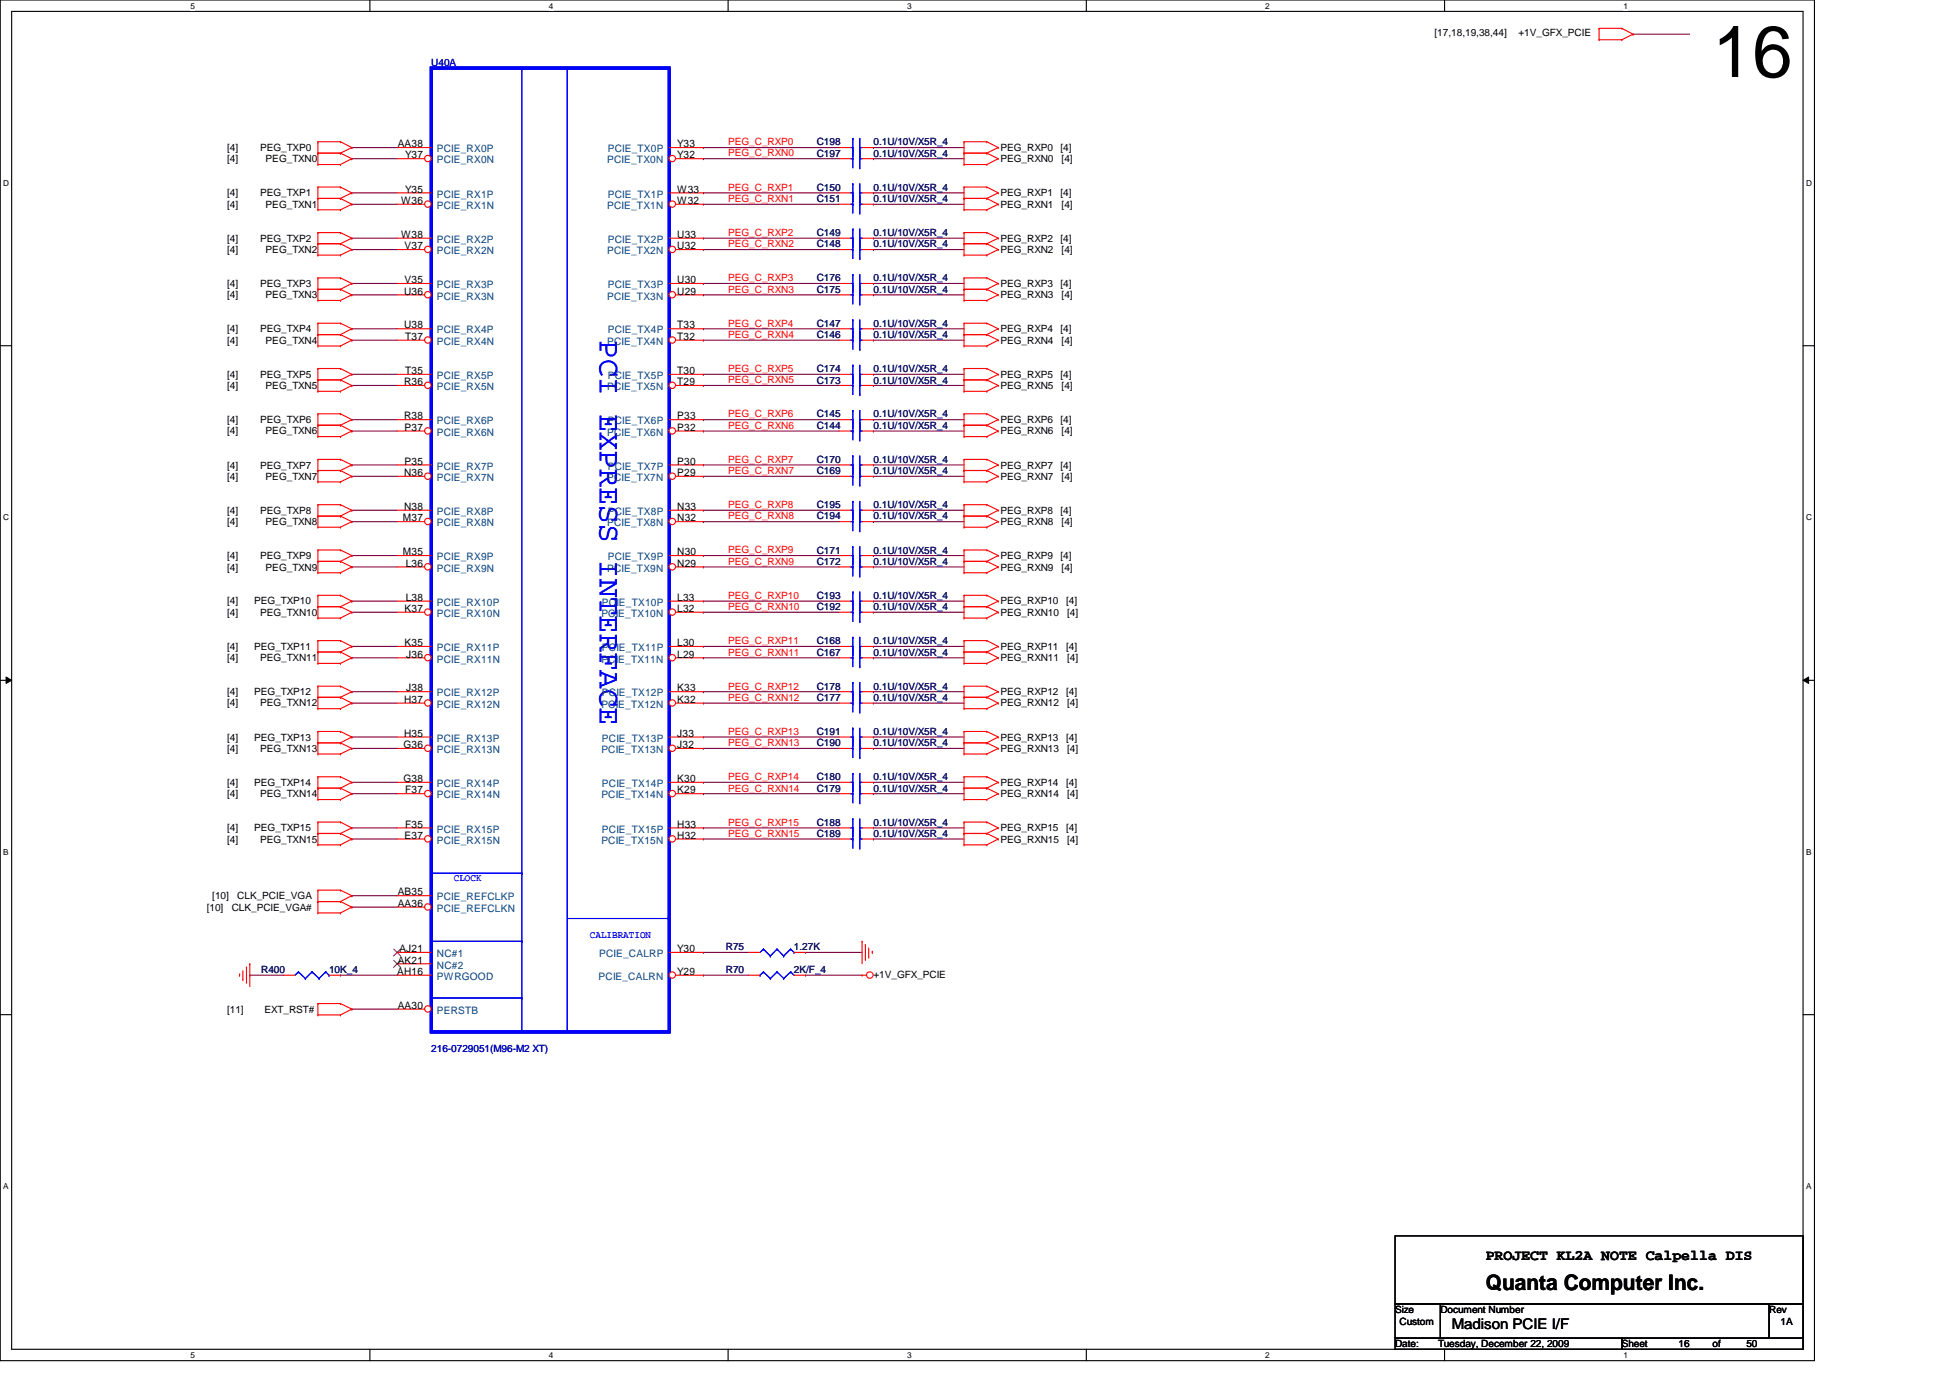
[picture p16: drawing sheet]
<svg xmlns="http://www.w3.org/2000/svg" width="297mm" height="210mm" viewBox="0 0 297 210" stroke-linecap="round" stroke-linejoin="round" font-family="sans-serif">
<defs><g id="words">
<text font-size="11" x="260.9" y="11.7">16</text>
<text font-size="4.7" fill="#00f" x="91.4" y="51.8" transform="rotate(90 91.4 51.8)">PCI EXPRESS INTERFACE</text>
<text font-size="3.3" x="226.3" y="196.5">Quanta Computer Inc.</text>
<g font-size="2.2">
<text x="226.3" y="191.9">PROJECT KL2A NOTE Calpella DIS</text>
<text x="221.1" y="202.4">Madison PCIE I/F</text>
</g>
<g font-size="1.6">
<text x="60.6" y="22.4">AA38</text>
<text x="103.2" y="22.4">Y33</text>
<text x="61.7" y="24.1">Y37</text>
<text x="61.7" y="29.3">Y35</text>
<text x="103.2" y="24.1">Y32</text>
<text x="103.2" y="29.3">W33</text>
<text x="61.1" y="31.1">W36</text>
<text x="103.2" y="31.1">W32</text>
<text x="61.1" y="36.2">W38</text>
<text x="61.6" y="38">V37</text>
<text x="103.2" y="38">U32</text>
<text x="103.2" y="36.2">U33</text>
<text x="61.5" y="44.9">U36</text>
<text x="61.6" y="43.1">V35</text>
<text x="103.2" y="44.9">U29</text>
<text x="103.2" y="43.1">U30</text>
<text x="61.5" y="50">U38</text>
<text x="61.7" y="51.8">T37</text>
<text x="103.2" y="51.8">T32</text>
<text x="103.2" y="50">T33</text>
<text x="61.5" y="58.7">R36</text>
<text x="61.7" y="57">T35</text>
<text x="103.2" y="58.7">T29</text>
<text x="103.2" y="57">T30</text>
<text x="61.5" y="63.9">R38</text>
<text x="61.6" y="65.6">P37</text>
<text x="103.2" y="65.6">P32</text>
<text x="103.2" y="63.9">P33</text>
<text x="61.6" y="70.8">P35</text>
<text x="103.2" y="70.8">P30</text>
<text x="61.5" y="72.5">N36</text>
<text x="61.5" y="77.7">N38</text>
<text x="103.2" y="72.5">P29</text>
<text x="103.2" y="77.7">N33</text>
<text x="61.4" y="79.4">M37</text>
<text x="103.2" y="79.4">N32</text>
<text x="61.4" y="84.6">M35</text>
<text x="61.8" y="86.3">L36</text>
<text x="103.2" y="86.3">N29</text>
<text x="103.2" y="84.6">N30</text>
<text x="61.6" y="93.2">K37</text>
<text x="61.8" y="91.5">L38</text>
<text x="103.2" y="93.2">L32</text>
<text x="103.2" y="91.5">L33</text>
<text x="61.6" y="98.4">K35</text>
<text x="61.9" y="100.2">J36</text>
<text x="103.2" y="100.2">L29</text>
<text x="103.2" y="98.4">L30</text>
<text x="61.5" y="107.1">H37</text>
<text x="61.9" y="105.3">J38</text>
<text x="103.2" y="107.1">K32</text>
<text x="103.2" y="105.3">K33</text>
<text x="61.5" y="114">G36</text>
<text x="61.5" y="112.2">H35</text>
<text x="103.2" y="114">J32</text>
<text x="103.2" y="112.2">J33</text>
<text x="61.5" y="119.1">G38</text>
<text x="103.2" y="119.1">K30</text>
<text x="61.7" y="120.9">F37</text>
<text x="103.2" y="120.9">K29</text>
<text x="61.6" y="127.8">E37</text>
<text x="61.7" y="126.1">F35</text>
<text x="103.2" y="127.8">H32</text>
<text x="103.2" y="126.1">H33</text>
<text x="60.6" y="136.4">AB35</text>
<text x="60.6" y="138.1">AA36</text>
<text x="60.5" y="148.5">AH16</text>
<text x="60.6" y="146.8">AK21</text>
<text x="60.8" y="145">AJ21</text>
<text x="103.2" y="148.5">Y29</text>
<text x="103.2" y="145">Y30</text>
<text x="60.6" y="153.7">AA30</text>
</g>
<g font-size="1.6" fill="#004080">
<text x="66.5" y="23.2">PCIE_RX0P</text>
<text x="92.6" y="23.2">PCIE_TX0P</text>
<text x="66.5" y="24.9">PCIE_RX0N</text>
<text x="92.5" y="24.9">PCIE_TX0N</text>
<text x="66.5" y="31.8">PCIE_RX1N</text>
<text x="66.5" y="30.1">PCIE_RX1P</text>
<text x="92.5" y="31.8">PCIE_TX1N</text>
<text x="92.6" y="30.1">PCIE_TX1P</text>
<text x="66.5" y="38.7">PCIE_RX2N</text>
<text x="66.5" y="37">PCIE_RX2P</text>
<text x="92.5" y="38.7">PCIE_TX2N</text>
<text x="92.6" y="37">PCIE_TX2P</text>
<text x="66.5" y="45.6">PCIE_RX3N</text>
<text x="66.5" y="43.9">PCIE_RX3P</text>
<text x="92.5" y="45.6">PCIE_TX3N</text>
<text x="92.6" y="43.9">PCIE_TX3P</text>
<text x="66.5" y="52.5">PCIE_RX4N</text>
<text x="66.5" y="50.8">PCIE_RX4P</text>
<text x="92.5" y="52.5">PCIE_TX4N</text>
<text x="92.6" y="50.8">PCIE_TX4P</text>
<text x="66.5" y="59.4">PCIE_RX5N</text>
<text x="66.5" y="57.7">PCIE_RX5P</text>
<text x="92.5" y="59.4">PCIE_TX5N</text>
<text x="92.6" y="57.7">PCIE_TX5P</text>
<text x="66.5" y="64.6">PCIE_RX6P</text>
<text x="92.6" y="64.6">PCIE_TX6P</text>
<text x="66.5" y="66.4">PCIE_RX6N</text>
<text x="66.5" y="71.5">PCIE_RX7P</text>
<text x="92.5" y="66.4">PCIE_TX6N</text>
<text x="92.6" y="71.5">PCIE_TX7P</text>
<text x="66.5" y="73.3">PCIE_RX7N</text>
<text x="92.5" y="73.3">PCIE_TX7N</text>
<text x="66.5" y="80.2">PCIE_RX8N</text>
<text x="66.5" y="78.4">PCIE_RX8P</text>
<text x="92.5" y="80.2">PCIE_TX8N</text>
<text x="92.6" y="78.4">PCIE_TX8P</text>
<text x="66.5" y="87.1">PCIE_RX9N</text>
<text x="66.5" y="85.3">PCIE_RX9P</text>
<text x="92.5" y="87.1">PCIE_TX9N</text>
<text x="92.6" y="85.3">PCIE_TX9P</text>
<text x="66.5" y="94">PCIE_RX10N</text>
<text x="66.5" y="92.3">PCIE_RX10P</text>
<text x="91.6" y="94">PCIE_TX10N</text>
<text x="91.7" y="92.3">PCIE_TX10P</text>
<text x="66.5" y="100.9">PCIE_RX11N</text>
<text x="66.5" y="99.2">PCIE_RX11P</text>
<text x="91.6" y="100.9">PCIE_TX11N</text>
<text x="91.7" y="99.2">PCIE_TX11P</text>
<text x="66.5" y="107.8">PCIE_RX12N</text>
<text x="66.5" y="106.1">PCIE_RX12P</text>
<text x="91.6" y="107.8">PCIE_TX12N</text>
<text x="91.7" y="106.1">PCIE_TX12P</text>
<text x="66.5" y="113">PCIE_RX13P</text>
<text x="91.7" y="113">PCIE_TX13P</text>
<text x="66.5" y="114.7">PCIE_RX13N</text>
<text x="66.5" y="119.9">PCIE_RX14P</text>
<text x="91.6" y="114.7">PCIE_TX13N</text>
<text x="91.7" y="119.9">PCIE_TX14P</text>
<text x="66.5" y="121.6">PCIE_RX14N</text>
<text x="91.6" y="121.6">PCIE_TX14N</text>
<text x="66.5" y="128.5">PCIE_RX15N</text>
<text x="66.5" y="126.8">PCIE_RX15P</text>
<text x="91.6" y="128.5">PCIE_TX15N</text>
<text x="91.7" y="126.8">PCIE_TX15P</text>
<text x="66.5" y="137.2">PCIE_REFCLKP</text>
<text x="66.5" y="138.9">PCIE_REFCLKN</text>
<text x="66.5" y="145.8">NC#1</text>
<text x="66.5" y="147.5">NC#2</text>
<text x="66.5" y="149.3">PWRGOOD</text>
<text x="91.2" y="149.3">PCIE_CALRN</text>
<text x="91.3" y="145.8">PCIE_CALRP</text>
<text x="66.5" y="154.4">PERSTB</text>
</g>
<g font-size="1.5">
<text x="218.5" y="5.5">[17,18,19,38,44]</text>
<text x="231.3" y="5.5">+1V_GFX_PCIE</text>
<text x="34.6" y="23">[4]</text>
<text x="39.6" y="23">PEG_TXP0</text>
<text x="152.4" y="23">PEG_RXP0</text>
<text x="161.5" y="23">[4]</text>
<text x="34.6" y="29.9">[4]</text>
<text x="34.6" y="24.7">[4]</text>
<text x="39.6" y="29.9">PEG_TXP1</text>
<text x="40.5" y="24.7">PEG_TXN0</text>
<text x="152.4" y="24.7">PEG_RXN0</text>
<text x="152.4" y="29.9">PEG_RXP1</text>
<text x="161.5" y="29.9">[4]</text>
<text x="161.7" y="24.7">[4]</text>
<text x="34.6" y="31.6">[4]</text>
<text x="40.5" y="31.6">PEG_TXN1</text>
<text x="152.4" y="31.6">PEG_RXN1</text>
<text x="161.7" y="31.6">[4]</text>
<text x="34.6" y="36.8">[4]</text>
<text x="34.6" y="38.5">[4]</text>
<text x="39.6" y="36.8">PEG_TXP2</text>
<text x="40.5" y="38.5">PEG_TXN2</text>
<text x="152.4" y="36.8">PEG_RXP2</text>
<text x="152.4" y="38.5">PEG_RXN2</text>
<text x="161.5" y="36.8">[4]</text>
<text x="161.7" y="38.5">[4]</text>
<text x="34.6" y="43.7">[4]</text>
<text x="34.6" y="45.5">[4]</text>
<text x="39.6" y="43.7">PEG_TXP3</text>
<text x="40.5" y="45.5">PEG_TXN3</text>
<text x="152.4" y="43.7">PEG_RXP3</text>
<text x="152.4" y="45.5">PEG_RXN3</text>
<text x="161.5" y="43.7">[4]</text>
<text x="161.7" y="45.5">[4]</text>
<text x="34.6" y="50.6">[4]</text>
<text x="34.6" y="52.4">[4]</text>
<text x="39.6" y="50.6">PEG_TXP4</text>
<text x="40.5" y="52.4">PEG_TXN4</text>
<text x="152.4" y="50.6">PEG_RXP4</text>
<text x="152.4" y="52.4">PEG_RXN4</text>
<text x="161.5" y="50.6">[4]</text>
<text x="161.7" y="52.4">[4]</text>
<text x="34.6" y="57.5">[4]</text>
<text x="34.6" y="59.3">[4]</text>
<text x="39.6" y="57.5">PEG_TXP5</text>
<text x="40.5" y="59.3">PEG_TXN5</text>
<text x="152.4" y="57.5">PEG_RXP5</text>
<text x="152.4" y="59.3">PEG_RXN5</text>
<text x="161.5" y="57.5">[4]</text>
<text x="161.7" y="59.3">[4]</text>
<text x="34.6" y="64.4">[4]</text>
<text x="39.6" y="64.4">PEG_TXP6</text>
<text x="152.4" y="64.4">PEG_RXP6</text>
<text x="161.5" y="64.4">[4]</text>
<text x="34.6" y="71.4">[4]</text>
<text x="34.6" y="66.2">[4]</text>
<text x="39.6" y="71.4">PEG_TXP7</text>
<text x="40.5" y="66.2">PEG_TXN6</text>
<text x="152.4" y="66.2">PEG_RXN6</text>
<text x="152.4" y="71.4">PEG_RXP7</text>
<text x="161.5" y="71.4">[4]</text>
<text x="161.7" y="66.2">[4]</text>
<text x="34.6" y="73.1">[4]</text>
<text x="40.5" y="73.1">PEG_TXN7</text>
<text x="152.4" y="73.1">PEG_RXN7</text>
<text x="161.7" y="73.1">[4]</text>
<text x="34.6" y="78.3">[4]</text>
<text x="34.6" y="80">[4]</text>
<text x="39.6" y="78.3">PEG_TXP8</text>
<text x="40.5" y="80">PEG_TXN8</text>
<text x="152.4" y="78.3">PEG_RXP8</text>
<text x="152.4" y="80">PEG_RXN8</text>
<text x="161.5" y="78.3">[4]</text>
<text x="161.7" y="80">[4]</text>
<text x="34.6" y="85.2">[4]</text>
<text x="34.6" y="86.9">[4]</text>
<text x="39.6" y="85.2">PEG_TXP9</text>
<text x="40.5" y="86.9">PEG_TXN9</text>
<text x="152.4" y="85.2">PEG_RXP9</text>
<text x="152.4" y="86.9">PEG_RXN9</text>
<text x="161.5" y="85.2">[4]</text>
<text x="161.7" y="86.9">[4]</text>
<text x="34.6" y="92.1">[4]</text>
<text x="34.6" y="93.8">[4]</text>
<text x="38.7" y="92.1">PEG_TXP10</text>
<text x="39.6" y="93.8">PEG_TXN10</text>
<text x="152.4" y="92.1">PEG_RXP10</text>
<text x="152.4" y="93.8">PEG_RXN10</text>
<text x="162.4" y="92.1">[4]</text>
<text x="162.6" y="93.8">[4]</text>
<text x="34.6" y="99">[4]</text>
<text x="34.6" y="100.7">[4]</text>
<text x="38.7" y="99">PEG_TXP11</text>
<text x="39.6" y="100.7">PEG_TXN11</text>
<text x="152.4" y="99">PEG_RXP11</text>
<text x="152.4" y="100.7">PEG_RXN11</text>
<text x="162.4" y="99">[4]</text>
<text x="162.6" y="100.7">[4]</text>
<text x="34.6" y="105.9">[4]</text>
<text x="34.6" y="107.6">[4]</text>
<text x="38.7" y="105.9">PEG_TXP12</text>
<text x="39.6" y="107.6">PEG_TXN12</text>
<text x="152.4" y="105.9">PEG_RXP12</text>
<text x="152.4" y="107.6">PEG_RXN12</text>
<text x="162.4" y="105.9">[4]</text>
<text x="162.6" y="107.6">[4]</text>
<text x="34.6" y="112.8">[4]</text>
<text x="38.7" y="112.8">PEG_TXP13</text>
<text x="152.4" y="112.8">PEG_RXP13</text>
<text x="162.4" y="112.8">[4]</text>
<text x="34.6" y="119.7">[4]</text>
<text x="34.6" y="114.6">[4]</text>
<text x="38.7" y="119.7">PEG_TXP14</text>
<text x="39.6" y="114.6">PEG_TXN13</text>
<text x="152.4" y="114.6">PEG_RXN13</text>
<text x="152.4" y="119.7">PEG_RXP14</text>
<text x="162.4" y="119.7">[4]</text>
<text x="162.6" y="114.6">[4]</text>
<text x="34.6" y="121.5">[4]</text>
<text x="39.6" y="121.5">PEG_TXN14</text>
<text x="152.4" y="121.5">PEG_RXN14</text>
<text x="162.6" y="121.5">[4]</text>
<text x="34.6" y="126.6">[4]</text>
<text x="34.6" y="128.4">[4]</text>
<text x="38.7" y="126.6">PEG_TXP15</text>
<text x="39.6" y="128.4">PEG_TXN15</text>
<text x="152.4" y="126.6">PEG_RXP15</text>
<text x="152.4" y="128.4">PEG_RXN15</text>
<text x="162.4" y="126.6">[4]</text>
<text x="162.6" y="128.4">[4]</text>
<text x="32.3" y="137">[10]</text>
<text x="36.1" y="137">CLK_PCIE_VGA</text>
<text x="31.5" y="138.7">[10]</text>
<text x="35.3" y="138.7">CLK_PCIE_VGA#</text>
<text x="133.1" y="148.9">+1V_GFX_PCIE</text>
<text x="34.6" y="154.3">[11]</text>
<text x="40.3" y="154.3">EXT_RST#</text>
<text x="212.5" y="200">Size</text>
<text x="213.2" y="201.8">Custom</text>
<text x="219.4" y="200">Document Number</text>
<text x="269.5" y="200">Rev</text>
<text x="271.2" y="201.8">1A</text>
<text x="212.5" y="205.2">Date:</text>
<text x="219.1" y="205.2">Tuesday, December 22, 2009</text>
<text x="247.1" y="205.2">Sheet</text>
<text x="255.7" y="205.2">16</text>
<text x="260.9" y="205.2">of</text>
<text x="266" y="205.2">50</text>
</g>
<g font-size="1.5" fill="#0000a0">
<text x="65.7" y="10">U40A</text>
<text x="65.7" y="160.3">216-0729051(M96-M2 XT)</text>
</g>
<g font-size="1.5" fill="#f00">
<text x="110.9" y="22.1">PEG_C_RXP0</text>
<text x="110.9" y="23.8">PEG_C_RXN0</text>
<text x="110.9" y="29">PEG_C_RXP1</text>
<text x="110.9" y="30.8">PEG_C_RXN1</text>
<text x="110.9" y="35.9">PEG_C_RXP2</text>
<text x="110.9" y="37.7">PEG_C_RXN2</text>
<text x="110.9" y="44.6">PEG_C_RXN3</text>
<text x="110.9" y="42.8">PEG_C_RXP3</text>
<text x="110.9" y="49.7">PEG_C_RXP4</text>
<text x="110.9" y="51.5">PEG_C_RXN4</text>
<text x="110.9" y="56.7">PEG_C_RXP5</text>
<text x="110.9" y="58.4">PEG_C_RXN5</text>
<text x="110.9" y="63.6">PEG_C_RXP6</text>
<text x="110.9" y="65.3">PEG_C_RXN6</text>
<text x="110.9" y="70.5">PEG_C_RXP7</text>
<text x="110.9" y="77.4">PEG_C_RXP8</text>
<text x="110.9" y="72.2">PEG_C_RXN7</text>
<text x="110.9" y="79.1">PEG_C_RXN8</text>
<text x="110.9" y="84.3">PEG_C_RXP9</text>
<text x="110.9" y="86">PEG_C_RXN9</text>
<text x="110.9" y="91.2">PEG_C_RXP10</text>
<text x="110.9" y="92.9">PEG_C_RXN10</text>
<text x="110.9" y="98.1">PEG_C_RXP11</text>
<text x="110.9" y="99.9">PEG_C_RXN11</text>
<text x="110.9" y="105">PEG_C_RXP12</text>
<text x="110.9" y="106.8">PEG_C_RXN12</text>
<text x="110.9" y="111.9">PEG_C_RXP13</text>
<text x="110.9" y="113.7">PEG_C_RXN13</text>
<text x="110.9" y="118.8">PEG_C_RXP14</text>
<text x="110.9" y="120.6">PEG_C_RXN14</text>
<text x="110.9" y="125.8">PEG_C_RXP15</text>
<text x="110.9" y="127.5">PEG_C_RXN15</text>
</g>
<g font-size="1.5" fill="#000080">
<text x="124.4" y="23.9">C197</text>
<text x="124.4" y="22.1">C198</text>
<text x="133.1" y="23.9">0.1U/10V/X5R_4</text>
<text x="133.1" y="22.1">0.1U/10V/X5R_4</text>
<text x="124.4" y="29">C150</text>
<text x="133.1" y="29">0.1U/10V/X5R_4</text>
<text x="124.4" y="35.9">C149</text>
<text x="124.4" y="30.8">C151</text>
<text x="133.1" y="35.9">0.1U/10V/X5R_4</text>
<text x="133.1" y="30.8">0.1U/10V/X5R_4</text>
<text x="124.4" y="37.7">C148</text>
<text x="133.1" y="37.7">0.1U/10V/X5R_4</text>
<text x="124.4" y="44.6">C175</text>
<text x="124.4" y="42.8">C176</text>
<text x="133.1" y="44.6">0.1U/10V/X5R_4</text>
<text x="133.1" y="42.8">0.1U/10V/X5R_4</text>
<text x="124.4" y="51.5">C146</text>
<text x="124.4" y="49.8">C147</text>
<text x="133.1" y="51.5">0.1U/10V/X5R_4</text>
<text x="133.1" y="49.8">0.1U/10V/X5R_4</text>
<text x="124.4" y="58.4">C173</text>
<text x="124.4" y="56.7">C174</text>
<text x="133.1" y="58.4">0.1U/10V/X5R_4</text>
<text x="133.1" y="56.7">0.1U/10V/X5R_4</text>
<text x="124.4" y="63.6">C145</text>
<text x="124.4" y="65.3">C144</text>
<text x="133.1" y="63.6">0.1U/10V/X5R_4</text>
<text x="133.1" y="65.3">0.1U/10V/X5R_4</text>
<text x="124.4" y="70.5">C170</text>
<text x="133.1" y="70.5">0.1U/10V/X5R_4</text>
<text x="124.4" y="77.4">C195</text>
<text x="124.4" y="72.2">C169</text>
<text x="133.1" y="77.4">0.1U/10V/X5R_4</text>
<text x="133.1" y="72.2">0.1U/10V/X5R_4</text>
<text x="124.4" y="79.1">C194</text>
<text x="133.1" y="79.1">0.1U/10V/X5R_4</text>
<text x="124.4" y="84.3">C171</text>
<text x="124.4" y="86">C172</text>
<text x="133.1" y="84.3">0.1U/10V/X5R_4</text>
<text x="133.1" y="86">0.1U/10V/X5R_4</text>
<text x="124.4" y="91.2">C193</text>
<text x="124.4" y="93">C192</text>
<text x="133.1" y="91.2">0.1U/10V/X5R_4</text>
<text x="133.1" y="93">0.1U/10V/X5R_4</text>
<text x="124.4" y="98.1">C168</text>
<text x="124.4" y="99.9">C167</text>
<text x="133.1" y="98.1">0.1U/10V/X5R_4</text>
<text x="133.1" y="99.9">0.1U/10V/X5R_4</text>
<text x="124.4" y="106.8">C177</text>
<text x="124.4" y="105">C178</text>
<text x="133.1" y="106.8">0.1U/10V/X5R_4</text>
<text x="133.1" y="105">0.1U/10V/X5R_4</text>
<text x="124.4" y="113.7">C190</text>
<text x="124.4" y="111.9">C191</text>
<text x="133.1" y="113.7">0.1U/10V/X5R_4</text>
<text x="133.1" y="111.9">0.1U/10V/X5R_4</text>
<text x="124.4" y="118.9">C180</text>
<text x="133.1" y="118.9">0.1U/10V/X5R_4</text>
<text x="124.4" y="120.6">C179</text>
<text x="124.4" y="125.8">C188</text>
<text x="133.1" y="120.6">0.1U/10V/X5R_4</text>
<text x="133.1" y="125.8">0.1U/10V/X5R_4</text>
<text x="124.4" y="127.5">C189</text>
<text x="133.1" y="127.5">0.1U/10V/X5R_4</text>
<text x="39.8" y="148.2">R400</text>
<text x="50.1" y="148.2">10K_4</text>
<text x="110.6" y="144.8">R75</text>
<text x="110.6" y="148.2">R70</text>
<text x="120.9" y="144.8">1.27K</text>
<text x="120.9" y="148.2">2K/F_4</text>
</g>
<g font-size="1.5" fill="#00f">
<text x="69.1" y="134.2">CLOCK</text>
<text x="89.9" y="142.9">CALIBRATION</text>
</g>
<g font-size="1.3">
<text x="29" y="1.4">5</text>
<text x="83.6" y="1.4">4</text>
<text x="138.2" y="1.4">3</text>
<text x="192.7" y="1.4">2</text>
<text x="247.3" y="1.4">1</text>
<text x=".5" y="28.3">D</text>
<text x="275.1" y="28.3">D</text>
<text x=".5" y="79.2">C</text>
<text x="275.1" y="79.2">C</text>
<text x=".5" y="130.2">B</text>
<text x="275.1" y="130.2">B</text>
<text x=".5" y="181.1">A</text>
<text x="275.1" y="181.1">A</text>
<text x="29" y="206.9">5</text>
<text x="83.6" y="206.9">4</text>
<text x="138.2" y="206.9">3</text>
<text x="192.7" y="206.9">2</text>
<text x="247.3" y="206.9">1</text>
</g>
</g></defs>
<path d="M0 0h276.4v207.3h-276.4zM1.8 1.7h272.9v203.8h-272.9z" fill="none" stroke="#000" stroke-width=".17"/>
<g fill="#fff">
<path d="M29 .2h.7v1.4h-.7z"/>
<path d="M29 205.7h.7v1.4h-.7z"/>
</g>
<path d="M56.3 0v1.7M56.3 205.5v1.8" fill="none" stroke="#000" stroke-width=".17"/>
<g fill="#fff">
<path d="M83.6 .2h.7v1.4h-.7z"/>
<path d="M83.6 205.7h.7v1.4h-.7z"/>
</g>
<path d="M110.9 0v1.7M110.9 205.5v1.8" fill="none" stroke="#000" stroke-width=".17"/>
<g fill="#fff">
<path d="M138.2 .2h.6v1.4h-.6z"/>
<path d="M138.2 205.7h.6v1.4h-.6z"/>
</g>
<path d="M165.5 0v1.7M165.5 205.5v1.8" fill="none" stroke="#000" stroke-width=".17"/>
<g fill="#fff">
<path d="M192.7 .2h.7v1.4h-.7z"/>
<path d="M192.7 205.7h.7v1.4h-.7z"/>
</g>
<path d="M220 0v1.7M220 205.5v1.8" fill="none" stroke="#000" stroke-width=".17"/>
<g fill="#fff">
<path d="M247.3 .2h.7v1.4h-.7z"/>
<path d="M247.3 205.7h.7v1.4h-.7z"/>
<path d="M.5 27.2h.9v1.4h-.9z"/>
<path d="M275.1 27.2h.9v1.4h-.9z"/>
<path d="M.5 78.1h.9v1.4h-.9z"/>
<path d="M275.1 78.1h.9v1.4h-.9z"/>
</g>
<path d="M0 52.7h1.8M274.7 52.7h1.7" fill="none" stroke="#000" stroke-width=".17"/>
<g fill="#fff">
<path d="M.5 129.1h.8v1.4h-.8z"/>
<path d="M275.1 129.1h.8v1.4h-.8z"/>
</g>
<path d="M0 103.6h1.8M274.7 103.6h1.7" fill="none" stroke="#000" stroke-width=".17"/>
<path d="M.9 103.1l.9 .5-.9 .5zM274.7 103.6l.8-.5v1z" fill="#000"/>
<path d="M.9 103.1l.9 .5-.9 .5zM274.7 103.6l.8-.5v1z" fill="none" stroke="#000" stroke-width=".15"/>
<g fill="#fff">
<path d="M.5 180h.8v1.4h-.8z"/>
<path d="M275.1 180h.8v1.4h-.8z"/>
</g>
<path d="M0 154.6h1.8M274.7 154.6h1.7M212.5 188.3h62.2v10.3h-62.2zM212.5 198.6h6.9v5.2h-6.9zM219.4 198.6h50.1v5.2h-50.1zM269.5 198.6h5.2v5.2h-5.2zM212.5 203.8h34.6v1.7h-34.6zM247.1 203.8h27.6v1.7h-27.6z" fill="none" stroke="#000" stroke-width=".17"/>
<g fill="none" stroke="#800040" stroke-width=".17">
<path d="M248.7 5.2h.1M248.7 5.2h8.7M53.6 22.5h.1M53.6 24.2h.1M53.6 29.4h.1M53.6 31.1h.1M53.6 36.3h.1M53.6 38h.1M53.6 22.5h6.9M53.6 24.2h6.9M53.6 29.4h6.9M53.6 31.1h6.9"/>
<path d="M53.6 36.3h6.9M53.6 38h6.9M107.1 29.4h.1M107.1 31.1h.1M107.1 36.3h.1M107.1 38h.1M107.1 22.5h.1M107.1 24.2h.1M107.1 22.5h20.7M107.1 24.2h20.7M107.1 29.4h20.7M107.1 31.1h20.7"/>
<path d="M107.1 36.3h20.7M107.1 38h20.7M133.1 29.4h.1M133.1 31.1h.1M133.1 36.3h.1M133.1 38h.1M133.1 22.5h.1M133.1 24.2h.1M133.1 22.5h13.8M133.1 24.2h13.8M133.1 29.4h13.8M133.1 31.1h13.8"/>
<path d="M133.1 36.3h13.8M133.1 38h13.8M53.6 43.2h.1M53.6 44.9h.1M53.6 50.1h.1M53.6 51.8h.1M53.6 57h.1M53.6 58.7h.1M53.6 43.2h6.9M53.6 44.9h6.9M53.6 50.1h6.9M53.6 51.8h6.9"/>
<path d="M53.6 57h6.9M53.6 58.7h6.9M107.1 50.1h.1M107.1 51.8h.1M107.1 57h.1M107.1 58.7h.1M107.1 44.9h.1M107.1 43.2h.1M107.1 43.2h20.7M107.1 44.9h20.7M107.1 50.1h20.7M107.1 51.8h20.7"/>
<path d="M107.1 57h20.7M107.1 58.7h20.7M133.1 50.1h.1M133.1 51.8h.1M133.1 57h.1M133.1 58.7h.1M133.1 43.2h.1M133.1 44.9h.1M133.1 43.2h13.8M133.1 44.9h13.8M133.1 50.1h13.8M133.1 51.8h13.8"/>
<path d="M133.1 57h13.8M133.1 58.7h13.8M53.6 63.9h.1M53.6 65.7h.1M53.6 70.8h.1M53.6 72.6h.1M53.6 77.7h.1M53.6 79.5h.1M53.6 63.9h6.9M53.6 65.7h6.9M53.6 70.8h6.9M53.6 72.6h6.9"/>
<path d="M53.6 77.7h6.9M53.6 79.5h6.9M107.1 77.7h.1M107.1 79.5h.1M107.1 63.9h.1M107.1 65.7h.1M107.1 70.8h.1M107.1 72.6h.1M107.1 63.9h20.7M107.1 65.7h20.7M107.1 70.8h20.7M107.1 72.6h20.7"/>
<path d="M107.1 77.7h20.7M107.1 79.5h20.7M133.1 77.7h.1M133.1 79.5h.1M133.1 63.9h.1M133.1 65.7h.1M133.1 70.8h.1M133.1 72.6h.1M133.1 63.9h13.8M133.1 65.7h13.8M133.1 70.8h13.8M133.1 72.6h13.8"/>
<path d="M133.1 77.7h13.8M133.1 79.5h13.8M53.6 84.6h.1M53.6 86.4h.1M53.6 91.6h.1M53.6 93.3h.1M53.6 98.5h.1M53.6 84.6h6.9M53.6 86.4h6.9M53.6 91.6h6.9M53.6 93.3h6.9M53.6 98.5h6.9"/>
<path d="M107.1 98.5h.1M107.1 84.6h.1M107.1 86.4h.1M107.1 91.6h.1M107.1 93.3h.1M107.1 84.6h20.7M107.1 86.4h20.7M107.1 91.6h20.7M107.1 93.3h20.7M107.1 98.5h20.7M133.1 98.5h.1M133.1 84.6h.1"/>
<path d="M133.1 86.4h.1M133.1 91.6h.1M133.1 93.3h.1M133.1 84.6h13.8M133.1 86.4h13.8M133.1 91.6h13.8M133.1 93.3h13.8M133.1 98.5h13.8M53.6 100.2h.1M53.6 105.4h.1M53.6 107.1h.1M53.6 112.3h.1"/>
<path d="M53.6 114h.1M53.6 119.2h.1M53.6 100.2h6.9M53.6 105.4h6.9M53.6 107.1h6.9M53.6 112.3h6.9M53.6 114h6.9M53.6 119.2h6.9M107.1 119.2h.1M107.1 100.2h.1M107.1 105.4h.1M107.1 107.1h.1"/>
<path d="M107.1 112.3h.1M107.1 114h.1M107.1 100.2h20.7M107.1 105.4h20.7M107.1 107.1h20.7M107.1 112.3h20.7M107.1 114h20.7M107.1 119.2h20.7M133.1 119.2h.1M133.1 100.2h.1M133.1 105.4h.1M133.1 107.1h.1"/>
<path d="M133.1 112.3h.1M133.1 114h.1M133.1 100.2h13.8M133.1 105.4h13.8M133.1 107.1h13.8M133.1 112.3h13.8M133.1 114h13.8M133.1 119.2h13.8M53.6 120.9h.1M53.6 126.1h.1M53.6 127.8h.1M53.6 136.4h.1"/>
<path d="M53.6 138.2h.1M53.6 120.9h6.9M53.6 126.1h6.9M53.6 127.8h6.9M53.6 136.4h6.9M53.6 138.2h6.9M107.1 120.9h.1M107.1 126.1h.1M107.1 127.8h.1M107.1 120.9h20.7M107.1 126.1h20.7M107.1 127.8h20.7"/>
<path d="M133.1 120.9h.1M133.1 126.1h.1M133.1 127.8h.1M133.1 120.9h13.8M133.1 126.1h13.8M133.1 127.8h13.8M38.1 148.5h.1M38.1 148.5h5.1M51.9 148.5h.1M51.9 148.5h8.6M53.6 153.7h.1M53.6 153.7h6.9"/>
<path d="M107.1 148.5h.1M107.1 145.1h.1M107.1 148.5h6.9M107.1 145.1h6.9M122.7 148.5h.1M122.7 145.1h.1M122.7 148.5h8.6M122.7 145.1h8.6"/>
</g>
<g fill="none" stroke="#f00" stroke-width=".17">
<path d="M243.6 4.3h.1M243.6 6.1h.1M243.6 4.3h3.5M243.6 4.3v1.8M243.6 6.1h3.5M247.1 4.3h.1M247.1 6.1h.1M247.1 4.3l1.6 .9M248.7 5.2h.1M248.7 5.2l-1.6 .9M48.4 21.6h.1M48.4 23.3h.1"/>
<path d="M48.4 28.5h.1M48.4 30.2h.1M48.4 35.4h.1M48.4 37.1h.1M48.4 25.1h.1M48.4 32h.1M48.4 38.9h.1M48.4 21.6v3.5M48.4 28.5v3.5M48.4 35.4v3.5M48.4 21.6h3.5M48.4 23.3h3.5"/>
<path d="M48.4 28.5h3.5M48.4 30.2h3.5M48.4 35.4h3.5M48.4 37.1h3.5M48.4 25.1h3.5M48.4 32h3.5M48.4 38.9h3.5M51.9 21.6h.1M51.9 23.3h.1M51.9 28.5h.1M51.9 30.2h.1M51.9 35.4h.1"/>
<path d="M51.9 37.1h.1M51.9 25.1h.1M51.9 32h.1M51.9 38.9h.1M51.9 21.6l1.7 .9M51.9 28.5l1.7 .9M51.9 35.4l1.7 .9M51.9 23.3l1.7 .9M51.9 30.2l1.7 .9M51.9 37.1l1.7 .9M53.6 22.5h.1M53.6 29.4h.1"/>
<path d="M53.6 36.3h.1M53.6 24.2h.1M53.6 31.1h.1M53.6 38h.1M53.6 22.5l-1.7 .8M53.6 29.4l-1.7 .8M53.6 36.3l-1.7 .8M53.6 24.2l-1.7 .9M53.6 31.1l-1.7 .9M53.6 38l-1.7 .9M127.8 38h1.8M131.3 38h1.8"/>
<path d="M146.9 23.3h.1M146.9 21.6h.1M146.9 25.1h.1M146.9 30.2h.1M146.9 28.5h.1M146.9 32h.1M146.9 37.1h.1M146.9 35.4h.1M146.9 38.9h.1M146.9 21.6h3.4M146.9 23.3h3.4M146.9 28.5h3.4"/>
<path d="M146.9 30.2h3.4M146.9 35.4h3.4M146.9 37.1h3.4M146.9 25.1h3.4M146.9 32h3.4M146.9 38.9h3.4M146.9 21.6v3.5M146.9 28.5v3.5M146.9 35.4v3.5M150.3 21.6h.1M150.3 23.3h.1M150.3 25.1h.1"/>
<path d="M150.3 28.5h.1M150.3 30.2h.1M150.3 32h.1M150.3 35.4h.1M150.3 37.1h.1M150.3 38.9h.1M150.3 21.6l1.8 .9M150.3 23.3l1.8 .9M150.3 28.5l1.8 .9M150.3 30.2l1.8 .9M150.3 35.4l1.8 .9M150.3 37.1l1.8 .9"/>
<path d="M152.1 22.5h.1M152.1 24.2h.1M152.1 29.4h.1M152.1 31.1h.1M152.1 36.3h.1M152.1 38h.1M152.1 22.5l-1.8 .8M152.1 24.2l-1.8 .9M152.1 29.4l-1.8 .8M152.1 31.1l-1.8 .9M152.1 36.3l-1.8 .8M152.1 38l-1.8 .9"/>
<path d="M48.4 42.3h.1M48.4 44.1h.1M48.4 49.2h.1M48.4 51h.1M48.4 56.1h.1M48.4 57.9h.1M48.4 45.8h.1M48.4 52.7h.1M48.4 59.6h.1M48.4 42.3v3.5M48.4 49.2v3.5M48.4 56.1v3.5"/>
<path d="M48.4 42.3h3.5M48.4 44.1h3.5M48.4 49.2h3.5M48.4 51h3.5M48.4 56.1h3.5M48.4 57.9h3.5M48.4 45.8h3.5M48.4 52.7h3.5M48.4 59.6h3.5M51.9 42.3h.1M51.9 44.1h.1M51.9 49.2h.1"/>
<path d="M51.9 51h.1M51.9 56.1h.1M51.9 57.9h.1M51.9 45.8h.1M51.9 52.7h.1M51.9 59.6h.1M51.9 42.3l1.7 .9M51.9 49.2l1.7 .9M51.9 56.1l1.7 .9M51.9 44.1l1.7 .8M51.9 51l1.7 .8M51.9 57.9l1.7 .8"/>
<path d="M53.6 43.2h.1M53.6 50.1h.1M53.6 57h.1M53.6 44.9h.1M53.6 51.8h.1M53.6 58.7h.1M53.6 43.2l-1.7 .9M53.6 50.1l-1.7 .9M53.6 57l-1.7 .9M53.6 44.9l-1.7 .9M53.6 51.8l-1.7 .9M53.6 58.7l-1.7 .9"/>
<path d="M127.8 58.7h1.8M131.3 58.7h1.8M146.9 44.1h.1M146.9 42.3h.1M146.9 45.8h.1M146.9 51h.1M146.9 49.2h.1M146.9 52.7h.1M146.9 57.9h.1M146.9 56.1h.1M146.9 59.6h.1M146.9 42.3h3.4"/>
<path d="M146.9 44.1h3.4M146.9 49.2h3.4M146.9 51h3.4M146.9 56.1h3.4M146.9 57.9h3.4M146.9 45.8h3.4M146.9 52.7h3.4M146.9 59.6h3.4M146.9 42.3v3.5M146.9 49.2v3.5M146.9 56.1v3.5M150.3 42.3h.1"/>
<path d="M150.3 44.1h.1M150.3 45.8h.1M150.3 49.2h.1M150.3 51h.1M150.3 52.7h.1M150.3 56.1h.1M150.3 57.9h.1M150.3 59.6h.1M150.3 42.3l1.8 .9M150.3 44.1l1.8 .8M150.3 49.2l1.8 .9M150.3 51l1.8 .8"/>
<path d="M150.3 56.1l1.8 .9M150.3 57.9l1.8 .8M152.1 43.2h.1M152.1 44.9h.1M152.1 50.1h.1M152.1 51.8h.1M152.1 57h.1M152.1 58.7h.1M152.1 43.2l-1.8 .9M152.1 44.9l-1.8 .9M152.1 50.1l-1.8 .9M152.1 51.8l-1.8 .9"/>
<path d="M152.1 57l-1.8 .9M152.1 58.7l-1.8 .9M48.4 63h.1M48.4 64.8h.1M48.4 70h.1M48.4 71.7h.1M48.4 76.9h.1M48.4 78.6h.1M48.4 66.5h.1M48.4 73.4h.1M48.4 63v3.5M48.4 70v3.4"/>
<path d="M48.4 76.9v3.4M48.4 63h3.5M48.4 64.8h3.5M48.4 70h3.5M48.4 71.7h3.5M48.4 76.9h3.5M48.4 78.6h3.5M48.4 66.5h3.5M48.4 73.4h3.5M51.9 63h.1M51.9 64.8h.1M51.9 70h.1"/>
<path d="M51.9 71.7h.1M51.9 76.9h.1M51.9 78.6h.1M51.9 66.5h.1M51.9 73.4h.1M51.9 63l1.7 .9M51.9 70l1.7 .8M51.9 76.9l1.7 .8M51.9 64.8l1.7 .9M51.9 71.7l1.7 .9M51.9 78.6l1.7 .9M53.6 63.9h.1"/>
<path d="M53.6 70.8h.1M53.6 77.7h.1M53.6 65.7h.1M53.6 72.6h.1M53.6 79.5h.1M53.6 63.9l-1.7 .9M53.6 70.8l-1.7 .9M53.6 77.7l-1.7 .9M53.6 65.7l-1.7 .8M53.6 72.6l-1.7 .8M53.6 79.5l-1.7 .8M146.9 64.8h.1"/>
<path d="M146.9 63h.1M146.9 66.5h.1M146.9 71.7h.1M146.9 70h.1M146.9 73.4h.1M146.9 78.6h.1M146.9 76.9h.1M146.9 63h3.4M146.9 64.8h3.4M146.9 70h3.4M146.9 71.7h3.4M146.9 76.9h3.4"/>
<path d="M146.9 78.6h3.4M146.9 66.5h3.4M146.9 73.4h3.4M146.9 63v3.5M146.9 70v3.4M146.9 76.9v3.4M150.3 63h.1M150.3 64.8h.1M150.3 66.5h.1M150.3 70h.1M150.3 71.7h.1M150.3 73.4h.1"/>
<path d="M150.3 76.9h.1M150.3 78.6h.1M150.3 63l1.8 .9M150.3 64.8l1.8 .9M150.3 70l1.8 .8M150.3 71.7l1.8 .9M150.3 76.9l1.8 .8M150.3 78.6l1.8 .9M152.1 63.9h.1M152.1 65.7h.1M152.1 70.8h.1M152.1 72.6h.1"/>
<path d="M152.1 77.7h.1M152.1 79.5h.1M152.1 63.9l-1.8 .9M152.1 65.7l-1.8 .8M152.1 70.8l-1.8 .9M152.1 72.6l-1.8 .8M152.1 77.7l-1.8 .9M152.1 79.5l-1.8 .8M48.4 83.8h.1M48.4 85.5h.1M48.4 90.7h.1M48.4 92.4h.1"/>
<path d="M48.4 97.6h.1M48.4 99.3h.1M48.4 80.3h.1M48.4 87.2h.1M48.4 94.1h.1M48.4 83.8v3.4M48.4 90.7v3.4M48.4 97.6v3.4M48.4 83.8h3.5M48.4 85.5h3.5M48.4 90.7h3.5M48.4 92.4h3.5"/>
<path d="M48.4 97.6h3.5M48.4 99.3h3.5M48.4 80.3h3.5M48.4 87.2h3.5M48.4 94.1h3.5M51.9 83.8h.1M51.9 85.5h.1M51.9 90.7h.1M51.9 92.4h.1M51.9 97.6h.1M51.9 99.3h.1M51.9 80.3h.1"/>
<path d="M51.9 87.2h.1M51.9 94.1h.1M51.9 83.8l1.7 .8M51.9 90.7l1.7 .9M51.9 97.6l1.7 .9M51.9 85.5l1.7 .9M51.9 92.4l1.7 .9M51.9 99.3l1.7 .9M53.6 84.6h.1M53.6 91.6h.1M53.6 98.5h.1M53.6 86.4h.1"/>
<path d="M53.6 93.3h.1M53.6 84.6l-1.7 .9M53.6 91.6l-1.7 .8M53.6 98.5l-1.7 .8M53.6 86.4l-1.7 .8M53.6 93.3l-1.7 .8M127.8 84.6h1.8M131.3 84.6h1.8M146.9 80.3h.1M146.9 85.5h.1M146.9 83.8h.1M146.9 87.2h.1"/>
<path d="M146.9 92.4h.1M146.9 90.7h.1M146.9 94.1h.1M146.9 99.3h.1M146.9 97.6h.1M146.9 83.8h3.4M146.9 85.5h3.4M146.9 90.7h3.4M146.9 92.4h3.4M146.9 97.6h3.4M146.9 99.3h3.4M146.9 80.3h3.4"/>
<path d="M146.9 87.2h3.4M146.9 94.1h3.4M146.9 83.8v3.4M146.9 90.7v3.4M146.9 97.6v3.4M150.3 80.3h.1M150.3 83.8h.1M150.3 85.5h.1M150.3 87.2h.1M150.3 90.7h.1M150.3 92.4h.1M150.3 94.1h.1"/>
<path d="M150.3 97.6h.1M150.3 99.3h.1M150.3 83.8l1.8 .8M150.3 85.5l1.8 .9M150.3 90.7l1.8 .9M150.3 92.4l1.8 .9M150.3 97.6l1.8 .9M150.3 99.3l1.8 .9M152.1 84.6h.1M152.1 86.4h.1M152.1 91.6h.1M152.1 93.3h.1"/>
<path d="M152.1 98.5h.1M152.1 84.6l-1.8 .9M152.1 86.4l-1.8 .8M152.1 91.6l-1.8 .8M152.1 93.3l-1.8 .8M152.1 98.5l-1.8 .8M48.4 104.5h.1M48.4 106.2h.1M48.4 111.4h.1M48.4 113.2h.1M48.4 118.3h.1M48.4 101h.1"/>
<path d="M48.4 107.9h.1M48.4 114.9h.1M48.4 104.5v3.4M48.4 111.4v3.5M48.4 118.3v3.5M48.4 104.5h3.5M48.4 106.2h3.5M48.4 111.4h3.5M48.4 113.2h3.5M48.4 118.3h3.5M48.4 101h3.5M48.4 107.9h3.5"/>
<path d="M48.4 114.9h3.5M51.9 104.5h.1M51.9 106.2h.1M51.9 111.4h.1M51.9 113.2h.1M51.9 118.3h.1M51.9 101h.1M51.9 107.9h.1M51.9 114.9h.1M51.9 104.5l1.7 .9M51.9 111.4l1.7 .9M51.9 118.3l1.7 .9"/>
<path d="M51.9 106.2l1.7 .9M51.9 113.2l1.7 .8M53.6 105.4h.1M53.6 112.3h.1M53.6 119.2h.1M53.6 100.2h.1M53.6 107.1h.1M53.6 114h.1M53.6 105.4l-1.7 .8M53.6 112.3l-1.7 .9M53.6 119.2l-1.7 .9M53.6 100.2l-1.7 .8"/>
<path d="M53.6 107.1l-1.7 .8M53.6 114l-1.7 .9M146.9 101h.1M146.9 106.2h.1M146.9 104.5h.1M146.9 107.9h.1M146.9 113.2h.1M146.9 111.4h.1M146.9 114.9h.1M146.9 118.3h.1M146.9 104.5h3.4M146.9 106.2h3.4"/>
<path d="M146.9 111.4h3.4M146.9 113.2h3.4M146.9 118.3h3.4M146.9 101h3.4M146.9 107.9h3.4M146.9 114.9h3.4M146.9 104.5v3.4M146.9 111.4v3.5M146.9 118.3v3.5M150.3 101h.1M150.3 104.5h.1M150.3 106.2h.1"/>
<path d="M150.3 107.9h.1M150.3 111.4h.1M150.3 113.2h.1M150.3 114.9h.1M150.3 118.3h.1M150.3 104.5l1.8 .9M150.3 106.2l1.8 .9M150.3 111.4l1.8 .9M150.3 113.2l1.8 .8M150.3 118.3l1.8 .9M152.1 100.2h.1M152.1 105.4h.1"/>
<path d="M152.1 107.1h.1M152.1 112.3h.1M152.1 114h.1M152.1 119.2h.1M152.1 100.2l-1.8 .8M152.1 105.4l-1.8 .8M152.1 107.1l-1.8 .8M152.1 112.3l-1.8 .9M152.1 114l-1.8 .9M152.1 119.2l-1.8 .9M48.4 120.1h.1M48.4 125.2h.1"/>
<path d="M48.4 127h.1M48.4 121.8h.1M48.4 128.7h.1M48.4 135.6h.1M48.4 137.3h.1M48.4 139.1h.1M48.4 125.2v3.5M48.4 135.6v3.5M48.4 120.1h3.5M48.4 125.2h3.5M48.4 127h3.5M48.4 121.8h3.5"/>
<path d="M48.4 128.7h3.5M48.4 135.6h3.5M48.4 137.3h3.5M48.4 139.1h3.5M51.9 120.1h.1M51.9 125.2h.1M51.9 127h.1M51.9 121.8h.1M51.9 128.7h.1M51.9 135.6h.1M51.9 137.3h.1M51.9 139.1h.1"/>
<path d="M51.9 125.2l1.7 .9M51.9 120.1l1.7 .8M51.9 127l1.7 .8M51.9 135.6l1.7 .8M51.9 137.3l1.7 .9M53.6 126.1h.1M53.6 120.9h.1M53.6 127.8h.1M53.6 136.4h.1M53.6 138.2h.1M53.6 126.1l-1.7 .9M53.6 120.9l-1.7 .9"/>
<path d="M53.6 127.8l-1.7 .9M53.6 136.4l-1.7 .9M53.6 138.2l-1.7 .9M127.8 120.9h1.8M131.3 120.9h1.8M146.9 120.1h.1M146.9 121.8h.1M146.9 127h.1M146.9 125.2h.1M146.9 128.7h.1M146.9 120.1h3.4M146.9 125.2h3.4"/>
<path d="M146.9 127h3.4M146.9 121.8h3.4M146.9 128.7h3.4M146.9 125.2v3.5M150.3 120.1h.1M150.3 121.8h.1M150.3 125.2h.1M150.3 127h.1M150.3 128.7h.1M150.3 120.1l1.8 .8M150.3 125.2l1.8 .9M150.3 127l1.8 .8"/>
<path d="M152.1 120.9h.1M152.1 126.1h.1M152.1 127.8h.1M152.1 120.9l-1.8 .9M152.1 126.1l-1.8 .9M152.1 127.8l-1.8 .9M36.5 148.4h.1M36.5 148.4v.3M37 149.2h.1M37 147.9v1.3M37.5 147.3h.1M37.5 147.3v2.5"/>
<path d="M38.1 146.8h.1M38.1 146.8v3.5M48.4 152.9h.1M48.4 154.6h.1M48.4 152.9h3.5M48.4 152.9v1.7M48.4 154.6h3.5M51.9 152.9h.1M51.9 154.6h.1M51.9 152.9l1.7 .8M53.6 153.7h.1M53.6 153.7l-1.7 .9"/>
<path d="M60.5 148.5h5.2M60.5 145.1h5.2M60.5 146.8h5.2M131.3 148.5h.1M131.3 143.4h.1M131.3 148.5h.7M131.3 143.4v3.4M131.8 143.9h.1M131.8 143.9v2.4M132.3 145.8h.1M132.3 144.4v1.4M132.9 144.9h.1"/>
<path d="M132.9 144.9v.3"/>
<circle cx="132.5" cy="148.5" r=".5"/>
</g>
<g fill="none" stroke="#00f" stroke-width=".17">
<path d="M79.5 10.4v146.8M86.4 10.4h.1M86.4 10.4v146.8M129.6 38h.3M129.9 36.6h.1M129.9 38h.1M129.9 36.6v2.8M131 38h.1M131 39.4h.1M131 36.6v2.8M131 38h.3M129.6 58.7h.3"/>
<path d="M129.9 57.4h.1M129.9 58.7h.1M129.9 57.4v2.7M131 58.7h.1M131 57.4v2.7M131 58.7h.3M131 60.1h.1M129.6 84.6h.3M129.9 83.3h.1M129.9 84.6h.1M129.9 83.3v2.7M131 84.6h.1"/>
<path d="M131 86h.1M131 84.6h.3M131 83.3v2.7M129.9 119.5h.1M129.9 119.5v2.8M131 119.5v2.8M65.7 133h13.8M79.5 133h.1M86.4 139.9h15.5M101.9 139.9h.1M129.6 120.9h.3M129.9 120.9h.1"/>
<path d="M131 120.9h.1M131 122.3h.1M131 120.9h.3M65.7 143.4h13.8M65.7 152h13.8M79.5 157.2h.1M79.5 143.4h.1M79.5 152h.1"/>
</g>
<path d="M65.7 10.4h36.2v146.8h-36.2z" fill="none" stroke="#00f" stroke-width=".51"/>
<path d="M60 144.6l1 1M60 146.3l1 1.1M61 144.6l-1.1 1M61 146.3l-1.1 1.1" fill="none" stroke="#804000" stroke-width=".15"/>
<circle cx="102.4" cy="148.5" r=".49" fill="#fff"/>
<g fill="none" stroke="#f00" stroke-width=".17">
<path d="M101.9 145.1h5.2M103 148.5h4.1"/>
<circle cx="102.4" cy="148.5" r=".49"/>
</g>
<circle cx="65.2" cy="138.1" r=".49" fill="#fff"/>
<g fill="none" stroke="#f00" stroke-width=".17">
<path d="M60.5 138.2h4.2M60.5 136.4h5.2"/>
<circle cx="65.2" cy="138.1" r=".49"/>
</g>
<circle cx="65.2" cy="24.1" r=".49" fill="#fff"/>
<g fill="none" stroke="#f00" stroke-width=".17">
<path d="M60.5 24.2h4.2M60.5 22.5h5.2"/>
<circle cx="65.2" cy="24.1" r=".49"/>
</g>
<circle cx="65.2" cy="93.2" r=".49" fill="#fff"/>
<g fill="none" stroke="#f00" stroke-width=".17">
<path d="M60.5 93.3h4.2M60.5 91.6h5.2"/>
<circle cx="65.2" cy="93.2" r=".49"/>
</g>
<circle cx="65.2" cy="100.2" r=".49" fill="#fff"/>
<g fill="none" stroke="#f00" stroke-width=".17">
<path d="M60.5 98.5h5.2M60.5 100.2h4.2"/>
<circle cx="65.2" cy="100.2" r=".49"/>
</g>
<circle cx="65.2" cy="107.1" r=".49" fill="#fff"/>
<g fill="none" stroke="#f00" stroke-width=".17">
<path d="M60.5 107.1h4.2M60.5 105.4h5.2"/>
<circle cx="65.2" cy="107.1" r=".49"/>
</g>
<circle cx="65.2" cy="114" r=".49" fill="#fff"/>
<g fill="none" stroke="#f00" stroke-width=".17">
<path d="M60.5 114h4.2M60.5 112.3h5.2"/>
<circle cx="65.2" cy="114" r=".49"/>
</g>
<circle cx="65.2" cy="120.9" r=".49" fill="#fff"/>
<g fill="none" stroke="#f00" stroke-width=".17">
<path d="M60.5 119.2h5.2M60.5 120.9h4.2"/>
<circle cx="65.2" cy="120.9" r=".49"/>
</g>
<circle cx="65.2" cy="127.8" r=".49" fill="#fff"/>
<g fill="none" stroke="#f00" stroke-width=".17">
<path d="M60.5 127.8h4.2M60.5 126.1h5.2"/>
<circle cx="65.2" cy="127.8" r=".49"/>
</g>
<circle cx="65.2" cy="31.1" r=".49" fill="#fff"/>
<g fill="none" stroke="#f00" stroke-width=".17">
<path d="M60.5 31.1h4.2M60.5 29.4h5.2"/>
<circle cx="65.2" cy="31.1" r=".49"/>
</g>
<circle cx="65.2" cy="38" r=".49" fill="#fff"/>
<g fill="none" stroke="#f00" stroke-width=".17">
<path d="M60.5 38h4.2M60.5 36.3h5.2"/>
<circle cx="65.2" cy="38" r=".49"/>
</g>
<circle cx="65.2" cy="44.9" r=".49" fill="#fff"/>
<g fill="none" stroke="#f00" stroke-width=".17">
<path d="M60.5 44.9h4.2M60.5 43.2h5.2"/>
<circle cx="65.2" cy="44.9" r=".49"/>
</g>
<circle cx="65.2" cy="51.8" r=".49" fill="#fff"/>
<g fill="none" stroke="#f00" stroke-width=".17">
<path d="M60.5 51.8h4.2M60.5 50.1h5.2"/>
<circle cx="65.2" cy="51.8" r=".49"/>
</g>
<circle cx="65.2" cy="58.7" r=".49" fill="#fff"/>
<g fill="none" stroke="#f00" stroke-width=".17">
<path d="M60.5 58.7h4.2M60.5 57h5.2"/>
<circle cx="65.2" cy="58.7" r=".49"/>
</g>
<circle cx="65.2" cy="65.6" r=".49" fill="#fff"/>
<g fill="none" stroke="#f00" stroke-width=".17">
<path d="M60.5 65.7h4.2M60.5 63.9h5.2"/>
<circle cx="65.2" cy="65.6" r=".49"/>
</g>
<circle cx="65.2" cy="72.5" r=".49" fill="#fff"/>
<g fill="none" stroke="#f00" stroke-width=".17">
<path d="M60.5 72.6h4.2M60.5 70.8h5.2"/>
<circle cx="65.2" cy="72.5" r=".49"/>
</g>
<circle cx="65.2" cy="79.4" r=".49" fill="#fff"/>
<g fill="none" stroke="#f00" stroke-width=".17">
<path d="M60.5 79.5h4.2M60.5 77.7h5.2"/>
<circle cx="65.2" cy="79.4" r=".49"/>
</g>
<circle cx="65.2" cy="86.3" r=".49" fill="#fff"/>
<g fill="none" stroke="#f00" stroke-width=".17">
<path d="M60.5 86.4h4.2M60.5 84.6h5.2"/>
<circle cx="65.2" cy="86.3" r=".49"/>
</g>
<circle cx="65.2" cy="153.7" r=".49" fill="#fff"/>
<g fill="none" stroke="#f00" stroke-width=".17">
<path d="M60.5 153.7h4.2"/>
<circle cx="65.2" cy="153.7" r=".49"/>
</g>
<circle cx="102.4" cy="24.1" r=".49" fill="#fff"/>
<g fill="none" stroke="#f00" stroke-width=".17">
<path d="M101.9 22.5h5.2M103 24.2h4.1"/>
<circle cx="102.4" cy="24.1" r=".49"/>
</g>
<circle cx="102.4" cy="93.2" r=".49" fill="#fff"/>
<g fill="none" stroke="#f00" stroke-width=".17">
<path d="M101.9 91.6h5.2M103 93.3h4.1"/>
<circle cx="102.4" cy="93.2" r=".49"/>
</g>
<circle cx="102.4" cy="100.2" r=".49" fill="#fff"/>
<g fill="none" stroke="#f00" stroke-width=".17">
<path d="M101.9 98.5h5.2M103 100.2h4.1"/>
<circle cx="102.4" cy="100.2" r=".49"/>
</g>
<circle cx="102.4" cy="107.1" r=".49" fill="#fff"/>
<g fill="none" stroke="#f00" stroke-width=".17">
<path d="M101.9 105.4h5.2M103 107.1h4.1"/>
<circle cx="102.4" cy="107.1" r=".49"/>
</g>
<circle cx="102.4" cy="114" r=".49" fill="#fff"/>
<g fill="none" stroke="#f00" stroke-width=".17">
<path d="M101.9 112.3h5.2M103 114h4.1"/>
<circle cx="102.4" cy="114" r=".49"/>
</g>
<circle cx="102.4" cy="120.9" r=".49" fill="#fff"/>
<g fill="none" stroke="#f00" stroke-width=".17">
<path d="M101.9 119.2h5.2M103 120.9h4.1"/>
<circle cx="102.4" cy="120.9" r=".49"/>
</g>
<circle cx="102.4" cy="127.8" r=".49" fill="#fff"/>
<g fill="none" stroke="#f00" stroke-width=".17">
<path d="M101.9 126.1h5.2M103 127.8h4.1"/>
<circle cx="102.4" cy="127.8" r=".49"/>
</g>
<circle cx="102.4" cy="31.1" r=".49" fill="#fff"/>
<g fill="none" stroke="#f00" stroke-width=".17">
<path d="M101.9 29.4h5.2M103 31.1h4.1"/>
<circle cx="102.4" cy="31.1" r=".49"/>
</g>
<circle cx="102.4" cy="38" r=".49" fill="#fff"/>
<g fill="none" stroke="#f00" stroke-width=".17">
<path d="M101.9 36.3h5.2M103 38h4.1"/>
<circle cx="102.4" cy="38" r=".49"/>
</g>
<circle cx="102.4" cy="44.9" r=".49" fill="#fff"/>
<g fill="none" stroke="#f00" stroke-width=".17">
<path d="M101.9 43.2h5.2M103 44.9h4.1"/>
<circle cx="102.4" cy="44.9" r=".49"/>
</g>
<circle cx="102.4" cy="51.8" r=".49" fill="#fff"/>
<g fill="none" stroke="#f00" stroke-width=".17">
<path d="M101.9 50.1h5.2M103 51.8h4.1"/>
<circle cx="102.4" cy="51.8" r=".49"/>
</g>
<circle cx="102.4" cy="58.7" r=".49" fill="#fff"/>
<g fill="none" stroke="#f00" stroke-width=".17">
<path d="M101.9 57h5.2M103 58.7h4.1"/>
<circle cx="102.4" cy="58.7" r=".49"/>
</g>
<circle cx="102.4" cy="65.6" r=".49" fill="#fff"/>
<g fill="none" stroke="#f00" stroke-width=".17">
<path d="M101.9 63.9h5.2M103 65.7h4.1"/>
<circle cx="102.4" cy="65.6" r=".49"/>
</g>
<circle cx="102.4" cy="72.5" r=".49" fill="#fff"/>
<g fill="none" stroke="#f00" stroke-width=".17">
<path d="M101.9 70.8h5.2M103 72.6h4.1"/>
<circle cx="102.4" cy="72.5" r=".49"/>
</g>
<circle cx="102.4" cy="79.4" r=".49" fill="#fff"/>
<g fill="none" stroke="#f00" stroke-width=".17">
<path d="M101.9 77.7h5.2M103 79.5h4.1"/>
<circle cx="102.4" cy="79.4" r=".49"/>
</g>
<circle cx="102.4" cy="86.3" r=".49" fill="#fff"/>
<g fill="none" stroke="#f00" stroke-width=".17">
<path d="M127.8 24.2h1.8M127.8 29.4h1.8M127.8 22.5h1.8M127.8 36.3h1.8M127.8 31.1h1.8M131.3 24.2h1.8M131.3 29.4h1.8M131.3 22.5h1.8M131.3 36.3h1.8M131.3 31.1h1.8M127.8 57h1.8M127.8 44.9h1.8"/>
<path d="M127.8 43.2h1.8M127.8 51.8h1.8M127.8 50.1h1.8M131.3 57h1.8M131.3 44.9h1.8M131.3 43.2h1.8M131.3 51.8h1.8M131.3 50.1h1.8M127.8 63.9h1.8M127.8 77.7h1.8M127.8 70.8h1.8M127.8 79.5h1.8"/>
<path d="M127.8 65.7h1.8M127.8 72.6h1.8M131.3 63.9h1.8M131.3 77.7h1.8M131.3 70.8h1.8M131.3 79.5h1.8M131.3 65.7h1.8M131.3 72.6h1.8M101.9 84.6h5.2M103 86.4h4.1M127.8 86.4h1.8M127.8 98.5h1.8"/>
<path d="M127.8 91.6h1.8M127.8 93.3h1.8M131.3 86.4h1.8M131.3 98.5h1.8M131.3 91.6h1.8M131.3 93.3h1.8M127.8 114h1.8M127.8 100.2h1.8M127.8 107.1h1.8M127.8 112.3h1.8M127.8 105.4h1.8M127.8 119.2h1.8"/>
<path d="M131.3 114h1.8M131.3 100.2h1.8M131.3 107.1h1.8M131.3 112.3h1.8M131.3 105.4h1.8M131.3 119.2h1.8M127.8 127.8h1.8M127.8 126.1h1.8M131.3 127.8h1.8M131.3 126.1h1.8M43.2 148.5h1.8M50.1 148.5h1.8"/>
<path d="M114 148.5h1.8M114 145.1h1.8M120.9 148.5h1.8M120.9 145.1h1.8"/>
<circle cx="102.4" cy="86.3" r=".49"/>
</g>
<g fill="none" stroke="#00f" stroke-width=".17">
<path d="M129.6 24.2h.3M129.6 29.4h.3M129.6 22.5h.3M129.6 36.3h.3M129.6 31.1h.3M129.9 22.8h.1M129.9 24.2h.1M129.9 28h.1M129.9 29.4h.1M129.9 21.1h.1M129.9 22.5h.1M129.9 34.9h.1"/>
<path d="M129.9 36.3h.1M129.9 29.7h.1M129.9 31.1h.1M129.9 21.1v4.5M129.9 28v4.5M129.9 34.9v2.8M131 24.2h.1M131 25.6h.1M131 29.4h.1M131 30.7h.1M131 22.5h.1M131 23.8h.1"/>
<path d="M131 36.3h.1M131 37.7h.1M131 31.1h.1M131 32.5h.1M131 21.1v4.5M131 28v4.5M131 34.9v2.8M131 24.2h.3M131 29.4h.3M131 22.5h.3M131 36.3h.3M131 31.1h.3"/>
<path d="M129.6 57h.3M129.6 44.9h.3M129.6 43.2h.3M129.6 51.8h.3M129.6 50.1h.3M129.9 55.6h.1M129.9 57h.1M129.9 43.5h.1M129.9 44.9h.1M129.9 41.8h.1M129.9 43.2h.1M129.9 50.5h.1"/>
<path d="M129.9 51.8h.1M129.9 48.7h.1M129.9 50.1h.1M129.9 41.8v4.5M129.9 48.7v4.5M129.9 55.6v2.8M131 57h.1M131 58.4h.1M131 44.9h.1M131 46.3h.1M131 43.2h.1M131 44.6h.1"/>
<path d="M131 51.8h.1M131 53.2h.1M131 50.1h.1M131 51.5h.1M131 41.8v4.5M131 48.7v4.5M131 55.6v2.8M131 57h.3M131 44.9h.3M131 43.2h.3M131 51.8h.3M131 50.1h.3"/>
<path d="M129.6 63.9h.3M129.6 77.7h.3M129.6 70.8h.3M129.6 79.5h.3M129.6 65.7h.3M129.6 72.6h.3M129.9 62.5h.1M129.9 63.9h.1M129.9 76.4h.1M129.9 77.7h.1M129.9 69.4h.1M129.9 70.8h.1"/>
<path d="M129.9 78.1h.1M129.9 79.5h.1M129.9 64.3h.1M129.9 65.7h.1M129.9 71.2h.1M129.9 72.6h.1M129.9 62.5v4.5M129.9 69.4v4.5M129.9 76.4v4.5M131 63.9h.1M131 65.3h.1M131 77.7h.1"/>
<path d="M131 79.1h.1M131 70.8h.1M131 72.2h.1M131 79.5h.1M131 65.7h.1M131 67h.1M131 72.6h.1M131 73.9h.1M131 62.5v4.5M131 69.4v4.5M131 76.4v4.5M131 63.9h.3"/>
<path d="M131 77.7h.3M131 70.8h.3M131 79.5h.3M131 65.7h.3M131 72.6h.3M129.6 86.4h.3M129.6 98.5h.3M129.6 91.6h.3M129.6 93.3h.3M129.9 85h.1M129.9 86.4h.1M129.9 97.1h.1"/>
<path d="M129.9 98.5h.1M129.9 90.2h.1M129.9 91.6h.1M129.9 98.8h.1M129.9 91.9h.1M129.9 93.3h.1M129.9 85v2.8M129.9 90.2v4.5M129.9 97.1v4.5M131 86.4h.1M131 87.8h.1M131 80.9h.1"/>
<path d="M131 98.5h.1M131 99.8h.1M131 91.6h.1M131 92.9h.1M131 93.3h.1M131 94.7h.1M131 85v2.8M131 90.2v4.5M131 97.1v4.5M131 86.4h.3M131 98.5h.3M131 91.6h.3"/>
<path d="M131 93.3h.3M129.6 114h.3M129.6 100.2h.3M129.6 107.1h.3M129.6 112.3h.3M129.6 105.4h.3M129.6 119.2h.3M129.9 112.6h.1M129.9 114h.1M129.9 100.2h.1M129.9 105.7h.1M129.9 107.1h.1"/>
<path d="M129.9 110.9h.1M129.9 112.3h.1M129.9 104h.1M129.9 105.4h.1M129.9 117.8h.1M129.9 119.2h.1M129.9 104v4.5M129.9 110.9v4.5M129.9 117.8v2.8M131 114h.1M131 115.4h.1M131 100.2h.1"/>
<path d="M131 101.6h.1M131 107.1h.1M131 108.5h.1M131 112.3h.1M131 113.7h.1M131 105.4h.1M131 106.8h.1M131 119.2h.1M131 114h.3M131 104v4.5M131 110.9v4.5M131 117.8v2.8"/>
<path d="M131 100.2h.3M131 107.1h.3M131 112.3h.3M131 105.4h.3M131 119.2h.3M129.6 127.8h.3M129.6 126.1h.3M129.9 126.4h.1M129.9 127.8h.1M129.9 124.7h.1M129.9 126.1h.1M129.9 124.7v4.5"/>
<path d="M131 127.8h.1M131 129.2h.1M131 126.1h.1M131 127.5h.1M131 120.6h.1M131 124.7v4.5M131 127.8h.3M131 126.1h.3M45.5 148h.1M45.5 148l-.5 .5M45.5 148l1 1.1M46.5 149.1h.1"/>
<path d="M47.5 148h.1M47.5 148l-1 1.1M47.5 148l1.1 1.1M48.6 149.1h.1M49.6 148h.1M49.6 148l-1 1.1M49.6 148l.5 .5M50.1 148.5h.1M115.8 148.5h.1M116.3 144.6h.1M116.3 148h.1M116.3 144.6l-.5 .5"/>
<path d="M116.3 144.6l1 1M116.3 148l1 1.1M116.3 148l-.5 .5M117.3 145.6h.1M117.3 149.1h.1M118.4 144.6h.1M118.4 148h.1M118.4 144.6l-1.1 1M118.4 144.6l1 1M118.4 148l1 1.1M118.4 148l-1.1 1.1M119.4 145.6h.1"/>
<path d="M119.4 149.1h.1M120.4 144.6h.1M120.4 148h.1M120.4 144.6l-1 1M120.4 144.6l.5 .5M120.4 148l.5 .5M120.4 148l-1 1.1M120.9 145.1h.1"/>
</g>
<use href="#words"/>
</svg>
